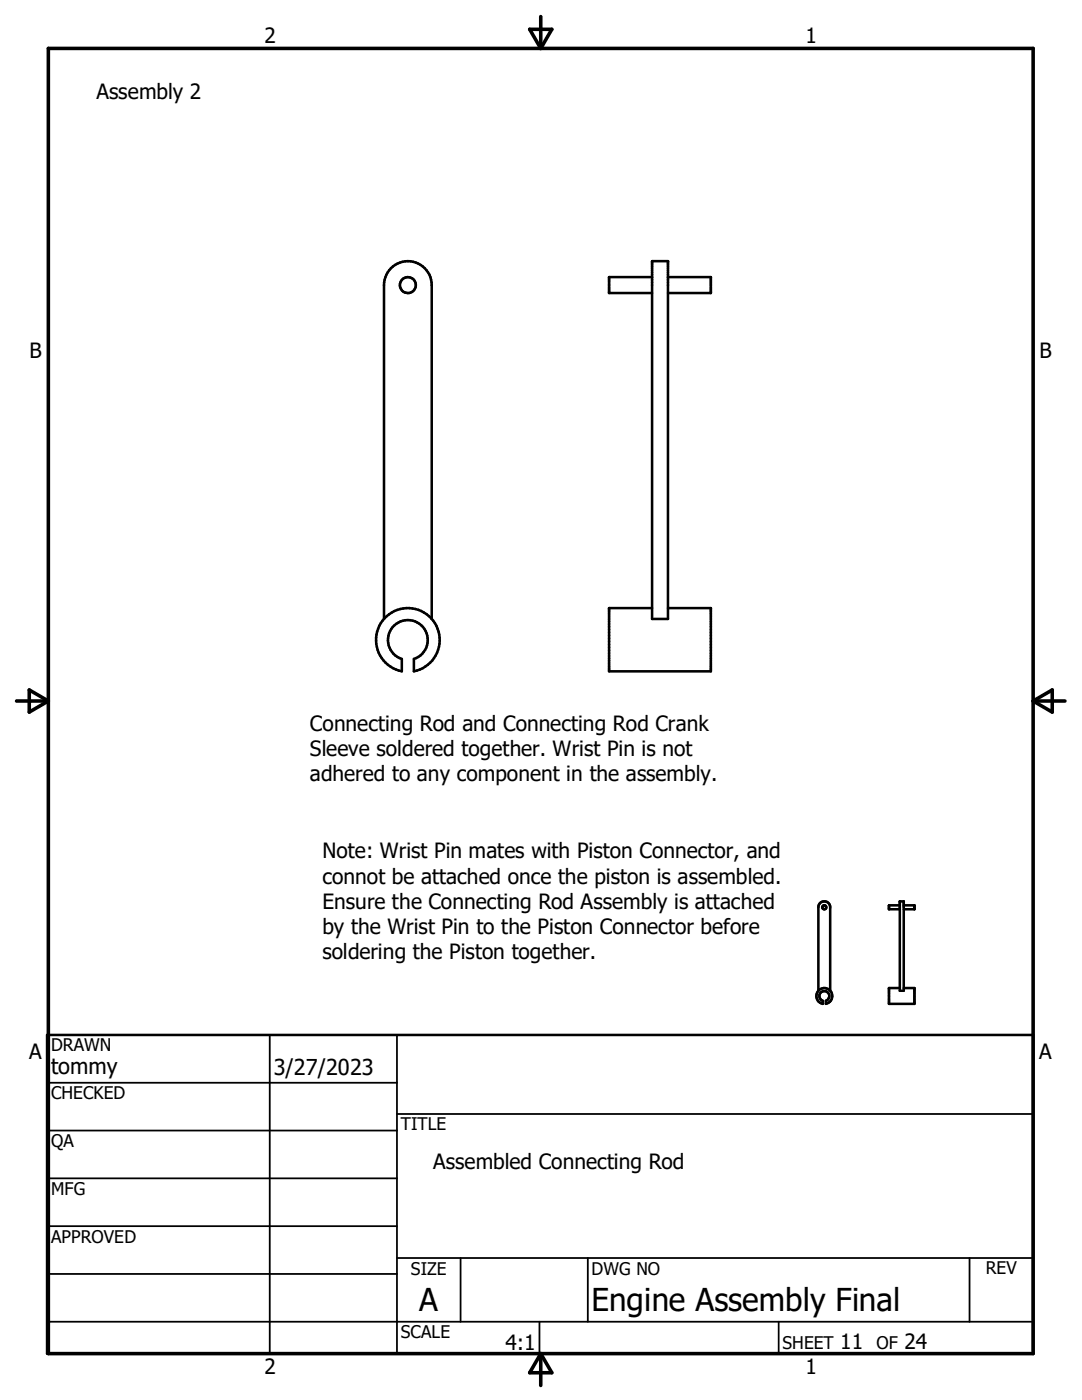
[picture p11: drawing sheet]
<svg xmlns="http://www.w3.org/2000/svg" width="216mm" height="279mm" viewBox="0 0 216 279" stroke-linecap="round" stroke-linejoin="round" font-family="sans-serif">
<defs><g id="words">
<g font-size="6.3">
<text x="83.7" y="261.6">A</text>
<text x="118" y="261.7">Engine Assembly Final</text>
</g>
<g font-size="4.4">
<text x="10.2" y="214.4">tommy</text>
<text x="54.6" y="214.6">3/27/2023</text>
</g>
<g font-size="4.2">
<text x="52.8" y="8.7">2</text>
<text x="160.7" y="8.7">1</text>
<text x="19.3" y="19.8">Assembly 2</text>
<text x="5.9" y="71.5">B</text>
<text x="207.4" y="71.5">B</text>
<text x="61.8" y="145.8">Connecting Rod and Connecting Rod Crank</text>
<text x="61.8" y="150.8">Sleeve soldered together. Wrist Pin is not</text>
<text x="61.8" y="155.9">adhered to any component in the assembly.</text>
<text x="64.3" y="171.3">Note: Wrist Pin mates with Piston Connector, and</text>
<text x="64.3" y="176.4">connot be attached once the piston is assembled.</text>
<text x="64.3" y="181.4">Ensure the Connecting Rod Assembly is attached</text>
<text x="64.3" y="186.4">by the Wrist Pin to the Piston Connector before</text>
<text x="64.3" y="191.4">soldering the Piston together.</text>
<text x="5.8" y="211.4">A</text>
<text x="207.4" y="211.4">A</text>
<text x="86.4" y="233.2">Assembled Connecting Rod</text>
<text x="100.8" y="269.4">4:1</text>
<text x="167.7" y="269.3">11</text>
<text x="180.5" y="269.3">24</text>
<text x="52.8" y="274.2">2</text>
<text x="160.7" y="274.2">1</text>
</g>
<g font-size="3.5">
<text x="10.2" y="209.8">DRAWN</text>
<text x="10.2" y="219.4">CHECKED</text>
<text x="80" y="225.6">TITLE</text>
<text x="10.2" y="229">QA</text>
<text x="10.2" y="238.5">MFG</text>
<text x="10.2" y="248.1">APPROVED</text>
<text x="82" y="254.4">SIZE</text>
<text x="118" y="254.4">DWG NO</text>
<text x="196.7" y="254.3">REV</text>
<text x="80" y="267.1">SCALE</text>
<text x="156.1" y="269.3">SHEET</text>
<text x="174.9" y="269.3">OF</text>
</g>
</g></defs>
<g fill="none" stroke="#000" stroke-width=".51">
<path d="M130.1 55.3h-8.6v3.2h8.6M130.1 52.1h3.2v71.4h-3.2zM133.3 55.3h8.5v3.2h-8.5M76.6 123.5v-66.6a4.8 4.8 0 0 1 4.8-4.8 4.8 4.8 0 0 1 4.7 4.8v66.6M76.7 123.4a6.4 6.4 0 0 1 10.2 1.2 6.4 6.4 0 0 1-4.3 9.4v-2.5a4 4 0 0 0 2-6.1 4 4 0 0 0-6.4 0 4 4 0 0 0 2 6.1v2.5a6.4 6.4 0 0 1-3.5-10.6zM130.1 121.4h-8.6v12.6h20.3v-12.6h-8.5M179.5 179.9h.8v17.8h-.8zM163.3 197.7a1.6 1.6 0 0 0 .9 2.6v-.6a.99 .99 0 0 1-.5-1.5 .99 .99 0 0 1 1.6 0 .99 .99 0 0 1-.5 1.5v.6a1.59 1.59 0 0 0 .9-2.6M163.3 197.7a1.57 1.57 0 0 1 2.4 0M163.3 197.7v-16.6a1.18 1.18 0 0 1 1.2-1.2 1.18 1.18 0 0 1 1.2 1.2v16.6M179.5 197.2h-2.1v3.1h5.1v-3.1h-2.2M179.5 180.7h-2.1v.8h2.1"/>
<path d="M180.3 180.7h2.2v.8h-2.2M9.4 206.5h196.8v63.6h-196.8z"/>
<circle cx="81.4" cy="56.9" r="1.59"/>
<circle cx="164.5" cy="181.1" r=".39"/>
</g>
<path d="M9.6 9.7h196.6v260.4h-196.6zM105.7 5.8h4.4l-2.2 3.9zM107.9 3.3v6.4M3.3 139.9h6.3M5.8 137.7l3.8 2.2-3.8 2.2zM206.2 139.9h6.3M206.2 139.9l3.8-2.2v4.4zM107.9 270.1v6.4M107.9 270.1l2.2 3.9h-4.4z" fill="none" stroke="#000" stroke-width=".71"/>
<g fill="none" stroke="#000" stroke-width=".36">
<path d="M9.4 216.1h69.8M53.8 206.5v63.6M79.2 206.5v63.6M9.4 225.6h69.8M9.4 235.2h69.8M79.2 222.3h127M9.4 244.7h69.8M9.4 254.2h69.8M79.2 251.1h127M91.9 251.1v12.7M117.3 251.1v12.7M193.5 251.1v12.7"/>
<path d="M9.4 263.8h196.8M107.6 263.8v6.3M155.4 263.8v6.3"/>
</g>
<use href="#words"/>
</svg>
